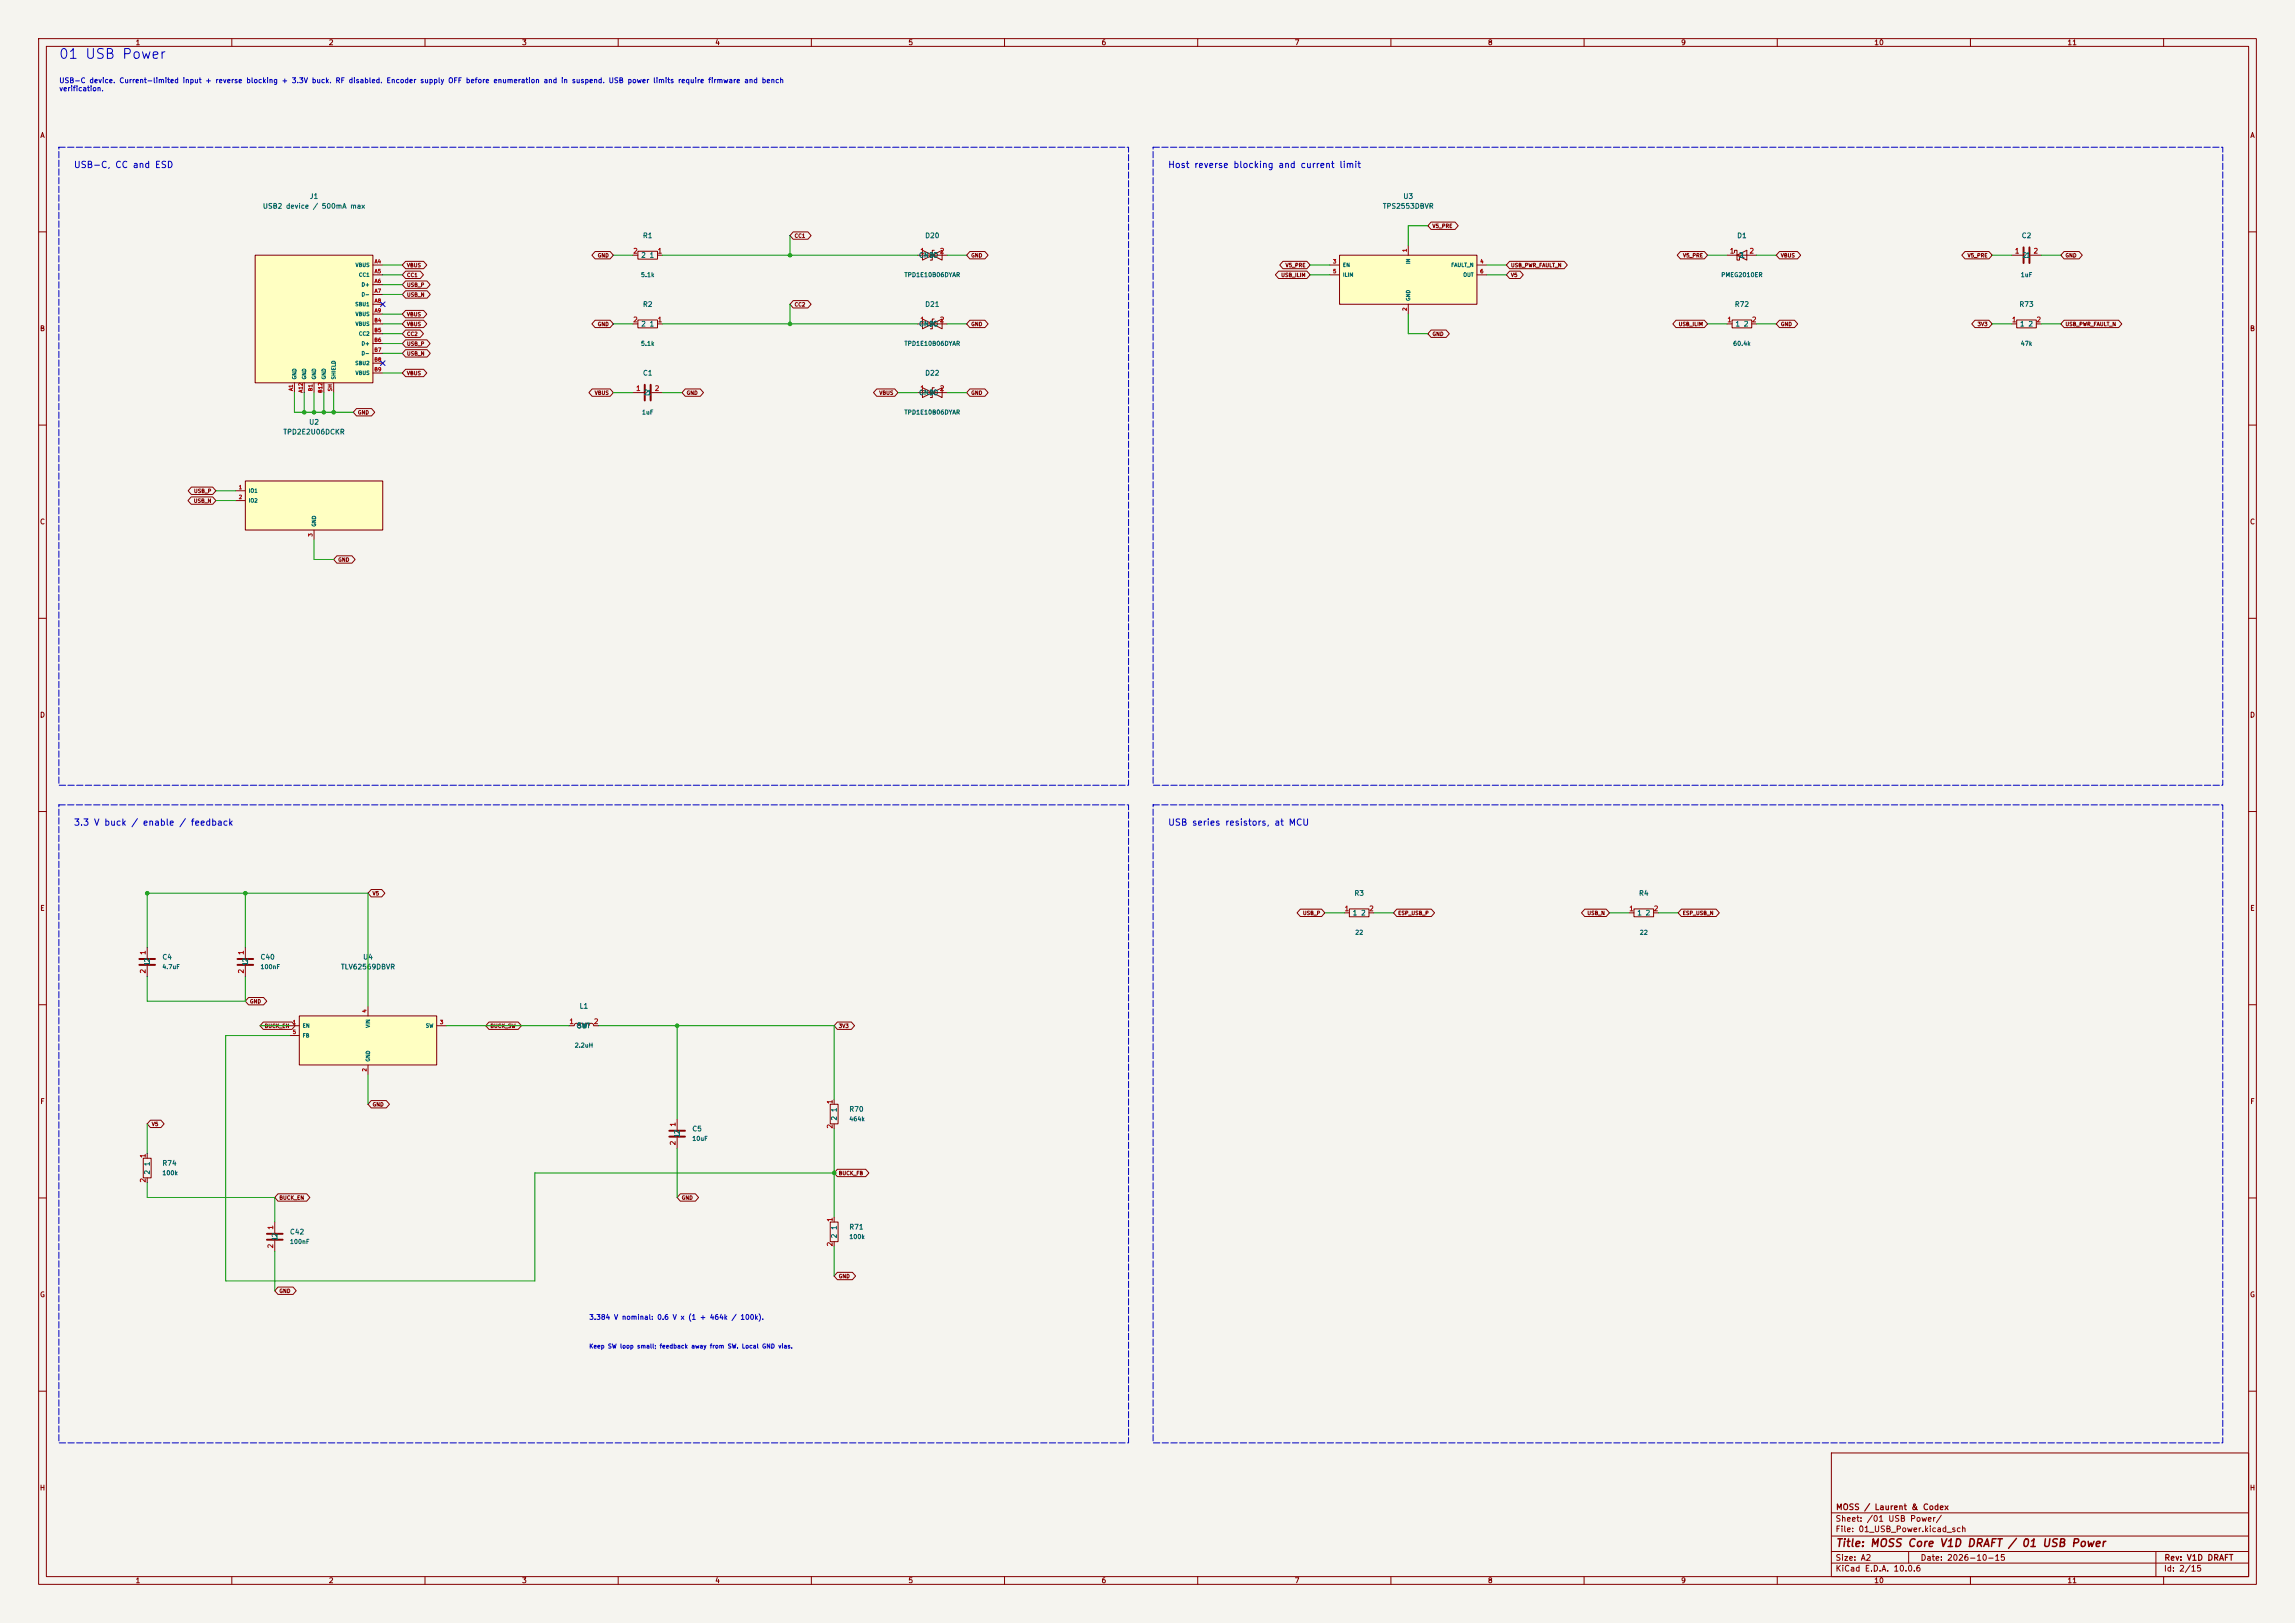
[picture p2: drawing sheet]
<svg xmlns="http://www.w3.org/2000/svg" width="594mm" height="420mm" viewBox="0 0 594 420" stroke-linecap="round" stroke-linejoin="round" font-family="sans-serif">
<defs><g id="words">
<text font-size="2.5" fill="#0000c2" x="15.1" y="15.9">01 USB Power</text>
<text font-size="2" fill="#840000" x="475" y="400.8">Title: MOSS Core V1D DRAFT / 01 USB Power</text>
<g font-size="1.6" fill="#0000c2">
<text x="19" y="43.9">USB-C, CC and ESD</text>
<text x="302.2" y="43.9">Host reverse blocking and current limit</text>
<text x="19" y="214.1">3.3 V buck / enable / feedback</text>
<text x="302.2" y="214.1">USB series resistors, at MCU</text>
</g>
<g font-size="1.5" fill="#840000">
<text x="475" y="394.1">Sheet: /01 USB Power/</text>
<text x="475.1" y="391.1">MOSS / Laurent &amp; Codex</text>
<text x="475" y="396.8">File: 01_USB_Power.kicad_sch</text>
<text x="475" y="407">KiCad E.D.A. 10.0.6</text>
<text x="475" y="404.2">Size: A2</text>
<text x="497" y="404.2">Date: 2026-10-15</text>
<text x="560" y="407">Id: 2/15</text>
<text x="560.1" y="404.2">Rev: V1D DRAFT</text>
</g>
<g font-size="1.3" fill="#840000">
<text x="35" y="12">1</text>
<text x="85" y="12">2</text>
<text x="135" y="12">3</text>
<text x="185" y="12">4</text>
<text x="235" y="12">5</text>
<text x="285" y="12">6</text>
<text x="335" y="12">7</text>
<text x="385" y="12">8</text>
<text x="435" y="12">9</text>
<text x="485" y="12">10</text>
<text x="535" y="12">11</text>
<text x="10.3" y="36">A</text>
<text x="582.3" y="36">A</text>
<text x="10.2" y="86">B</text>
<text x="582.2" y="86">B</text>
<text x="10.2" y="136">C</text>
<text x="582.2" y="136">C</text>
<text x="10.2" y="186">D</text>
<text x="582.2" y="186">D</text>
<text x="10.3" y="236">E</text>
<text x="582.3" y="236">E</text>
<text x="10.3" y="286">F</text>
<text x="582.3" y="286">F</text>
<text x="10.2" y="336">G</text>
<text x="582.2" y="336">G</text>
<text x="10.2" y="386">H</text>
<text x="582.2" y="386">H</text>
<text x="35" y="410">1</text>
<text x="85" y="410">2</text>
<text x="135" y="410">3</text>
<text x="185" y="410">4</text>
<text x="235" y="410">5</text>
<text x="285" y="410">6</text>
<text x="335" y="410">7</text>
<text x="385" y="410">8</text>
<text x="435" y="410">9</text>
<text x="485" y="410">10</text>
<text x="535" y="410">11</text>
</g>
<g font-size="1.3" fill="#0000c2">
<text x="15.2" y="21.8">USB-C device. Current-limited input + reverse blocking + 3.3V buck. RF disabled. Encoder supply OFF before enumeration and in suspend. USB power limits require firmware and bench</text>
<text x="15.2" y="23.9">verification.</text>
<text x="152.4" y="341.8">3.384 V nominal: 0.6 V x (1 + 464k / 100k).</text>
</g>
<g font-size="1.3" fill="#006464">
<text x="80.1" y="51.8">J1</text>
<text x="363.1" y="51.8">U3</text>
<text x="67.9" y="54.3">USB2 device / 500mA max</text>
<text x="357.8" y="54.3">TPS2553DBVR</text>
<text x="166.3" y="61.9">R1</text>
<text x="239.3" y="61.9">D20</text>
<text x="449.5" y="61.9">D1</text>
<text x="523.1" y="61.9">C2</text>
<text x="165.8" y="67">2</text>
<text x="168" y="67">1</text>
<text x="237.7" y="67">GND</text>
<text x="240.8" y="67">IO</text>
<text x="449.9" y="67">2</text>
<text x="450.3" y="67">1</text>
<text x="523.3" y="67">21</text>
<text x="166.3" y="79.7">R2</text>
<text x="239.3" y="79.7">D21</text>
<text x="448.9" y="79.7">R72</text>
<text x="522.5" y="79.7">R73</text>
<text x="165.8" y="84.8">2</text>
<text x="168" y="84.8">1</text>
<text x="237.7" y="84.8">GND</text>
<text x="240.8" y="84.8">IO</text>
<text x="449" y="84.8">1</text>
<text x="451.2" y="84.8">2</text>
<text x="522.7" y="84.8">1</text>
<text x="524.9" y="84.8">2</text>
<text x="166.3" y="97.5">C1</text>
<text x="239.3" y="97.5">D22</text>
<text x="166.5" y="102.6">21</text>
<text x="237.7" y="102.6">GND</text>
<text x="240.8" y="102.6">IO</text>
<text x="73.2" y="112.7">TPD2E2U06DCKR</text>
<text x="79.9" y="110.2">U2</text>
<text x="350.4" y="232.1">R3</text>
<text x="424.1" y="232.1">R4</text>
<text x="350" y="237.2">1</text>
<text x="352.1" y="237.2">2</text>
<text x="423.6" y="237.2">1</text>
<text x="425.8" y="237.2">2</text>
<text x="39.1" y="250.1" transform="rotate(-90 39.1 250.1)">12</text>
<text x="41.9" y="248.6">C4</text>
<text x="64.5" y="250.1" transform="rotate(-90 64.5 250.1)">12</text>
<text x="67.3" y="248.6">C40</text>
<text x="88.1" y="251.2">TLV62569DBVR</text>
<text x="93.9" y="248.6">U4</text>
<text x="149.9" y="261.3">L1</text>
<text x="149.1" y="266.4">OUT</text>
<text x="149.3" y="266.4">SW</text>
<text x="216.9" y="287.9" transform="rotate(-90 216.9 287.9)">1</text>
<text x="219.7" y="288">R70</text>
<text x="179.1" y="293.1">C5</text>
<text x="216.9" y="290.1" transform="rotate(-90 216.9 290.1)">2</text>
<text x="176.2" y="294.5" transform="rotate(-90 176.2 294.5)">12</text>
<text x="39.1" y="304.1" transform="rotate(-90 39.1 304.1)">2</text>
<text x="39.1" y="301.9" transform="rotate(-90 39.1 301.9)">1</text>
<text x="41.9" y="302">R74</text>
<text x="72.1" y="321.2" transform="rotate(-90 72.1 321.2)">12</text>
<text x="74.9" y="319.7">C42</text>
<text x="216.9" y="320.6" transform="rotate(-90 216.9 320.6)">2</text>
<text x="216.9" y="318.4" transform="rotate(-90 216.9 318.4)">1</text>
<text x="219.7" y="318.5">R71</text>
</g>
<g font-size="1.3" fill="#a90000">
<text x="163.7" y="65.9">2</text>
<text x="170.1" y="65.9">1</text>
<text x="238" y="65.9">1</text>
<text x="243.1" y="65.9">2</text>
<text x="447.6" y="65.9">1</text>
<text x="452.7" y="65.9">2</text>
<text x="521.4" y="65.9">1</text>
<text x="526.2" y="65.9">2</text>
<text x="163.7" y="83.7">2</text>
<text x="170.1" y="83.7">1</text>
<text x="238" y="83.7">1</text>
<text x="243.1" y="83.7">2</text>
<text x="446.9" y="83.7">1</text>
<text x="453.3" y="83.7">2</text>
<text x="520.6" y="83.7">1</text>
<text x="527" y="83.7">2</text>
<text x="164.5" y="101.5">1</text>
<text x="169.3" y="101.5">2</text>
<text x="238" y="101.5">1</text>
<text x="243.1" y="101.5">2</text>
<text x="347.9" y="236.1">1</text>
<text x="354.2" y="236.1">2</text>
<text x="421.5" y="236.1">1</text>
<text x="427.9" y="236.1">2</text>
<text x="38" y="247.2" transform="rotate(-90 38 247.2)">1</text>
<text x="63.4" y="247.2" transform="rotate(-90 63.4 247.2)">1</text>
<text x="38" y="252.1" transform="rotate(-90 38 252.1)">2</text>
<text x="63.4" y="252.1" transform="rotate(-90 63.4 252.1)">2</text>
<text x="147.2" y="265.3">1</text>
<text x="153.6" y="265.3">2</text>
<text x="215.8" y="285.8" transform="rotate(-90 215.8 285.8)">1</text>
<text x="175.1" y="291.7" transform="rotate(-90 175.1 291.7)">1</text>
<text x="215.8" y="292.2" transform="rotate(-90 215.8 292.2)">2</text>
<text x="38" y="299.8" transform="rotate(-90 38 299.8)">1</text>
<text x="175.1" y="296.5" transform="rotate(-90 175.1 296.5)">2</text>
<text x="38" y="306.2" transform="rotate(-90 38 306.2)">2</text>
<text x="215.8" y="316.3" transform="rotate(-90 215.8 316.3)">1</text>
<text x="71" y="323.2" transform="rotate(-90 71 323.2)">2</text>
<text x="71" y="318.4" transform="rotate(-90 71 318.4)">1</text>
<text x="215.8" y="322.7" transform="rotate(-90 215.8 322.7)">2</text>
</g>
<g font-size="1.1" fill="#006464">
<text x="165.8" y="72">5.1k</text>
<text x="234" y="72">TPD1E10B06DYAR</text>
<text x="445.4" y="72">PMEG2010ER</text>
<text x="522.9" y="72">1uF</text>
<text x="165.8" y="89.7">5.1k</text>
<text x="234" y="89.7">TPD1E10B06DYAR</text>
<text x="448.5" y="89.7">60.4k</text>
<text x="522.9" y="89.7">47k</text>
<text x="166" y="107.5">1uF</text>
<text x="234" y="107.5">TPD1E10B06DYAR</text>
<text x="350.6" y="242.1">22</text>
<text x="424.3" y="242.1">22</text>
<text x="41.9" y="251">4.7uF</text>
<text x="67.3" y="251">100nF</text>
<text x="148.6" y="271.3">2.2uH</text>
<text x="219.7" y="290.4">464k</text>
<text x="179.1" y="295.5">10uF</text>
<text x="41.9" y="304.4">100k</text>
<text x="74.9" y="322.1">100nF</text>
<text x="219.7" y="320.9">100k</text>
</g>
<text font-size="1.1" fill="#0000c2" x="152.4" y="349.2">Keep SW loop small; feedback away from SW. Local GND vias.</text>
<g font-size="1" fill="#840000">
<text x="370.6" y="59.2">V5_PRE</text>
<text x="205.5" y="61.7">CC1</text>
<text x="105.2" y="71.9">CC1</text>
<text x="105.2" y="69.4">VBUS</text>
<text x="154.6" y="66.8">GND</text>
<text x="251.3" y="66.8">GND</text>
<text x="331.5" y="71.9">USB_ILIM</text>
<text x="332.6" y="69.4">V5_PRE</text>
<text x="391" y="69.4">USB_PWR_FAULT_N</text>
<text x="391" y="71.9">V5</text>
<text x="435.5" y="66.8">V5_PRE</text>
<text x="460.8" y="66.8">VBUS</text>
<text x="509.2" y="66.8">V5_PRE</text>
<text x="534.5" y="66.8">GND</text>
<text x="105.2" y="77">USB_N</text>
<text x="105.2" y="74.4">USB_P</text>
<text x="105.2" y="82.1">VBUS</text>
<text x="205.5" y="79.5">CC2</text>
<text x="105.2" y="89.7">USB_P</text>
<text x="105.2" y="87.1">CC2</text>
<text x="105.2" y="84.6">VBUS</text>
<text x="154.6" y="84.6">GND</text>
<text x="251.3" y="84.6">GND</text>
<text x="370.6" y="87.1">GND</text>
<text x="434.4" y="84.6">USB_ILIM</text>
<text x="460.8" y="84.6">GND</text>
<text x="511.7" y="84.6">3V3</text>
<text x="534.5" y="84.6">USB_PWR_FAULT_N</text>
<text x="105.2" y="92.2">USB_N</text>
<text x="105.2" y="97.3">VBUS</text>
<text x="92.5" y="107.5">GND</text>
<text x="153.8" y="102.4">VBUS</text>
<text x="177.6" y="102.4">GND</text>
<text x="227.5" y="102.4">VBUS</text>
<text x="251.3" y="102.4">GND</text>
<text x="50" y="130.3">USB_N</text>
<text x="50.1" y="127.8">USB_P</text>
<text x="87.4" y="145.6">GND</text>
<text x="96.3" y="231.9">V5</text>
<text x="337.1" y="237">USB_P</text>
<text x="361.8" y="237">ESP_USB_P</text>
<text x="410.7" y="237">USB_N</text>
<text x="435.4" y="237">ESP_USB_N</text>
<text x="64.6" y="259.9">GND</text>
<text x="68.4" y="266.2">BUCK_EN</text>
<text x="126.8" y="266.2">BUCK_SW</text>
<text x="217" y="266.2">3V3</text>
<text x="96.3" y="286.5">GND</text>
<text x="39.2" y="291.6">V5</text>
<text x="217" y="304.3">BUCK_FB</text>
<text x="72.2" y="310.7">BUCK_EN</text>
<text x="176.3" y="310.7">GND</text>
<text x="72.2" y="334.8">GND</text>
<text x="217" y="331">GND</text>
</g>
<g font-size="1" fill="#a90000">
<text x="364.3" y="65.3" transform="rotate(-90 364.3 65.3)">1</text>
<text x="96.8" y="68.4">A4</text>
<text x="96.8" y="70.9">A5</text>
<text x="344.9" y="68.4">3</text>
<text x="344.9" y="70.9">5</text>
<text x="383" y="68.4">4</text>
<text x="383" y="70.9">6</text>
<text x="96.8" y="73.5">A6</text>
<text x="96.8" y="76">A7</text>
<text x="96.8" y="83.6">B4</text>
<text x="96.8" y="78.5">A8</text>
<text x="96.8" y="81.1">A9</text>
<text x="364.3" y="80.6" transform="rotate(-90 364.3 80.6)">2</text>
<text x="96.8" y="86.2">B5</text>
<text x="96.8" y="88.7">B6</text>
<text x="96.8" y="91.2">B7</text>
<text x="96.8" y="93.8">B8</text>
<text x="76" y="101.3" transform="rotate(-90 76 101.3)">A1</text>
<text x="78.5" y="101.7" transform="rotate(-90 78.5 101.7)">A12</text>
<text x="81.1" y="101.4" transform="rotate(-90 81.1 101.4)">B1</text>
<text x="83.6" y="101.8" transform="rotate(-90 83.6 101.8)">B12</text>
<text x="86.2" y="101.4" transform="rotate(-90 86.2 101.4)">SH</text>
<text x="96.8" y="96.3">B9</text>
<text x="61.7" y="126.8">1</text>
<text x="61.7" y="129.3">2</text>
<text x="81.1" y="139" transform="rotate(-90 81.1 139)">3</text>
<text x="95.1" y="262.2" transform="rotate(-90 95.1 262.2)">4</text>
<text x="75.7" y="265.2">1</text>
<text x="75.7" y="267.8">5</text>
<text x="113.8" y="265.2">3</text>
<text x="95.1" y="277.4" transform="rotate(-90 95.1 277.4)">2</text>
</g>
<g font-size="1" fill="#006464">
<text x="91.9" y="69.3">VBUS</text>
<text x="92.8" y="71.8">CC1</text>
<text x="347.5" y="69.3">EN</text>
<text x="347.5" y="71.8">ILIM</text>
<text x="365.2" y="68.4" transform="rotate(-90 365.2 68.4)">IN</text>
<text x="375.5" y="69.3">FAULT_N</text>
<text x="378.6" y="71.8">OUT</text>
<text x="93.4" y="74.4">D+</text>
<text x="93.4" y="76.9">D-</text>
<text x="365.2" y="78" transform="rotate(-90 365.2 78)">GND</text>
<text x="91.8" y="79.5">SBU1</text>
<text x="91.9" y="82">VBUS</text>
<text x="91.9" y="84.5">VBUS</text>
<text x="92.8" y="87.1">CC2</text>
<text x="93.4" y="89.6">D+</text>
<text x="91.8" y="94.7">SBU2</text>
<text x="93.4" y="92.2">D-</text>
<text x="76.9" y="98.3" transform="rotate(-90 76.9 98.3)">GND</text>
<text x="79.5" y="98.3" transform="rotate(-90 79.5 98.3)">GND</text>
<text x="82" y="98.3" transform="rotate(-90 82 98.3)">GND</text>
<text x="84.5" y="98.3" transform="rotate(-90 84.5 98.3)">GND</text>
<text x="87.1" y="98.3" transform="rotate(-90 87.1 98.3)">SHIELD</text>
<text x="91.9" y="97.2">VBUS</text>
<text x="64.3" y="127.7">IO1</text>
<text x="64.3" y="130.3">IO2</text>
<text x="82" y="136.4" transform="rotate(-90 82 136.4)">GND</text>
<text x="78.2" y="266.1">EN</text>
<text x="78.2" y="268.7">FB</text>
<text x="96" y="266.1" transform="rotate(-90 96 266.1)">VIN</text>
<text x="110.1" y="266.1">SW</text>
<text x="96" y="274.8" transform="rotate(-90 96 274.8)">GND</text>
</g>
</g></defs>
<path d="M0 0h594v420h-594z" fill="#f5f4ef" stroke="#f5f4ef" stroke-width=".26"/>
<g fill="none" stroke="#840000" stroke-width=".26">
<path d="M10 10h574v400h-574zM12 12h570v396h-570zM60 10v2M110 10v2M160 10v2M210 10v2M260 10v2M310 10v2M360 10v2M410 10v2M460 10v2M510 10v2"/>
<path d="M560 10v2M10 60h2M163.8 66h1.3M165.1 65h5.1v2.1h-5.1zM170.2 66h1.2M237.5 66h7.6M238.8 64.8v2.5l5-2.5v2.5zM241.8 64.8h-.5v2.5h-.5M582 60h2M163.8 83.8h1.3M165.1 82.8h5.1v2h-5.1zM170.2 83.8h1.2"/>
<path d="M237.5 83.8h7.6M238.8 82.6v2.5l5-2.5v2.5zM241.8 82.6h-.5v2.5h-.5M10 110h2M582 110h2M10 160h2M582 160h2M10 210h2M582 210h2M38.1 245.1v2.8M38.1 249.9v2.8M63.5 245.1v2.8"/>
<path d="M63.5 249.9v2.8M10 260h2M147.3 265.4h1.3l.2-.4 .4-.2 .5 .2 .2 .4 .1-.4 .5-.2 .4 .2 .2 .4 .2-.4 .5-.2 .4 .2 .2 .4 .2-.4 .4-.2 .5 .2 .2 .4h1.2M582 260h2M37.1 299.7h2v5.1h-2zM38.1 298.5v1.2M175.3 289.6v2.8M175.3 294.4v2.8M214.9 285.8h2v5h-2zM215.9 284.5v1.3M215.9 290.8v1.3M10 310h2"/>
<path d="M38.1 304.8v1.3M214.9 316.2h2v5.1h-2zM215.9 315v1.2M582 310h2M215.9 321.3v1.3M10 360h2M474 376h108v32h-108zM582 360h2M474 397.5h108M474 391.5h108M60 408v2M110 408v2"/>
<path d="M160 408v2M210 408v2M260 408v2M310 408v2M360 408v2M410 408v2M460 408v2M474 404.5h108M474 401.5h108M494 401.5v3M510 408v2M558 401.5v6.5"/>
<path d="M560 408v2"/>
</g>
<path d="M36.1 248.2h4M36.1 249.7h4M61.5 248.2h4M61.5 249.7h4M173.2 292.6h4.1M173.2 294.1h4.1" fill="none" stroke="#840000" stroke-width=".51"/>
<path d="M346.7 66h35.6v12.7h-35.6z" fill="#ffffc2"/>
<g fill="none" stroke="#840000" stroke-width=".26">
<path d="M344.2 68.6h2.5M344.2 71.1h2.5M346.7 66h35.6v12.7h-35.6zM364.5 63.5v2.5M364.5 78.7v2.6M382.3 68.6h2.5M382.3 71.1h2.5M447 66h7.7M448.9 65.4v-.6h.7v2.5h.6v-.6M449.6 66l2.5-1.2v2.5zM348 236.2h1.2M349.2 235.2h5.1v2h-5.1z"/>
<path d="M354.3 236.2h1.3M421.6 236.2h1.3M422.9 235.2h5.1v2h-5.1zM428 236.2h1.3"/>
</g>
<path d="M63.5 124.5h35.6v12.7h-35.6z" fill="#ffffc2"/>
<path d="M237.5 101.6h7.6M238.8 100.3v2.6l5-2.6v2.6zM241.8 100.3h-.5v2.6h-.5M61 127h2.5M61 129.5h2.5M63.5 124.5h35.6v12.7h-35.6zM81.3 137.2v2.5" fill="none" stroke="#840000" stroke-width=".26"/>
<path d="M66 66h30.5v33.1h-30.5z" fill="#ffffc2"/>
<g fill="none" stroke="#840000" stroke-width=".26">
<path d="M66 66h30.5v33.1h-30.5zM96.5 68.6h2.6M96.5 71.1h2.6M96.5 73.7h2.6M96.5 76.2h2.6M96.5 78.7h2.6M76.2 99.1v2.5M78.7 99.1v2.5M81.3 99.1v2.5M83.8 99.1v2.5M86.4 99.1v2.5M96.5 81.3h2.6"/>
<path d="M96.5 83.8h2.6M96.5 86.4h2.6M96.5 88.9h2.6M96.5 91.4h2.6M96.5 94h2.6M96.5 96.5h2.6M447 83.8h1.3M448.3 82.8h5.1v2h-5.1zM453.4 83.8h1.3M520.7 83.8h1.3M522 82.8h5v2h-5zM527 83.8h1.3"/>
<path d="M163.8 101.6h2.8M168.7 101.6h2.7"/>
</g>
<path d="M166.9 99.6v4M168.4 99.6v4" fill="none" stroke="#840000" stroke-width=".51"/>
<path d="M77.5 262.9h35.5v12.7h-35.5z" fill="#ffffc2"/>
<g fill="none" stroke="#840000" stroke-width=".26">
<path d="M370.4 57.5h6.2l.8 .9-.8 1h-6.2l-.8-1zM105 70.2h3.8l.8 .9-.8 1h-3.8l-.9-1zM105 67.6h4.6l.9 1-.9 .9h-4.6l-.9-.9zM105 75.2h5.5l.9 1-.9 1h-5.5l-.9-1zM105 72.7h5.5l.8 1-.8 .9h-5.5l-.9-.9zM154 65.1h3.9l.8 .9-.8 1h-3.9l-.8-1zM205.3 77.8h3.8l.8 .9-.8 1h-3.8l-.8-1zM205.3 60h3.8l.8 1-.8 .9h-3.8l-.8-.9zM251 65.1h3.9l.8 .9-.8 1h-3.9l-.8-1zM330.9 70.2h7.4l.8 .9-.8 1h-7.4l-.8-1zM332.1 67.6h6.2l.8 1-.8 .9h-6.2l-.9-.9zM390.7 67.6h14.1l.9 1-.9 .9h-14.1l-.8-.9z"/>
<path d="M390.7 70.2h2.7l.9 .9-.9 1h-2.7l-.8-1zM434.9 65.1h6.2l.9 .9-.9 1h-6.2l-.8-1zM460.6 65.1h4.6l.9 .9-.9 1h-4.6l-.9-1zM508.6 65.1h6.2l.8 .9-.8 1h-6.2l-.8-1zM520.7 66h2.8M525.5 66h2.8M534.2 65.1h3.9l.9 .9-.9 1h-3.9l-.8-1zM105 95.6h4.6l.9 .9-.9 1h-4.6l-.9-1zM105 90.5h5.5l.9 .9-.9 1h-5.5l-.9-1zM105 87.9h5.5l.8 1-.8 1h-5.5l-.9-1zM105 85.4h3.8l.8 1-.8 .9h-3.8l-.9-.9zM105 82.9h4.6l.9 .9-.9 1h-4.6l-.9-1z"/>
<path d="M105 80.3h4.6l.9 1-.9 .9h-4.6l-.9-.9zM154 82.9h3.9l.8 .9-.8 1h-3.9l-.8-1zM251 82.9h3.9l.8 .9-.8 1h-3.9l-.8-1zM370.4 85.4h3.9l.8 1-.8 .9h-3.9l-.8-.9zM433.8 82.9h7.3l.9 .9-.9 1h-7.3l-.8-1zM460.6 82.9h3.9l.8 .9-.8 1h-3.9l-.9-1zM511.2 82.9h3.6l.8 .9-.8 1h-3.6l-.9-1zM534.2 82.9h14.1l.9 .9-.9 1h-14.1l-.8-1zM92.3 105.7h3.9l.8 1-.8 .9h-3.9l-.9-.9zM153.3 100.6h4.6l.8 1-.8 1h-4.6l-.9-1zM177.4 100.6h3.9l.8 1-.8 1h-3.9l-.9-1zM226.9 100.6h4.7l.8 1-.8 1h-4.7l-.8-1z"/>
<path d="M251 100.6h3.9l.8 1-.8 1h-3.9l-.8-1zM49.5 128.6h5.5l.9 .9-.9 1h-5.5l-.8-1zM49.5 126h5.5l.9 1-.9 1h-5.5l-.8-1zM87.2 143.8h3.9l.8 1-.8 .9h-3.9l-.8-.9zM96.1 230.2h2.7l.8 .9-.8 1h-2.7l-.9-1zM336.5 235.3h5.6l.8 .9-.8 1h-5.6l-.8-1zM361.5 235.3h9l.8 .9-.8 1h-9l-.8-1zM410.2 235.3h5.5l.9 .9-.9 1h-5.5l-.9-1zM435.2 235.3h9l.8 .9-.8 1h-9l-.9-1zM64.3 258.1h3.9l.9 1-.9 .9h-3.9l-.8-.9zM68.1 264.5h7.5l.8 .9-.8 1h-7.5l-.8-1zM74.9 265.4h2.6"/>
<path d="M74.9 268h2.6M77.5 262.9h35.5v12.7h-35.5zM95.2 260.4v2.5M95.2 275.6v2.5M113 265.4h2.6M126.6 264.5h7.5l.9 .9-.9 1h-7.5l-.9-1zM216.7 264.5h3.7l.8 .9-.8 1h-3.7l-.8-1zM38.9 289.9h2.7l.9 .9-.9 1h-2.7l-.8-1zM96.1 284.8h3.9l.8 1-.8 .9h-3.9l-.9-.9zM71.1 316.2v2.8M72 308.9h7.4l.8 1-.8 .9h-7.4l-.9-.9zM176.1 308.9h3.9l.8 1-.8 .9h-3.9l-.8-.9z"/>
<path d="M216.7 302.6h7.4l.8 .9-.8 1h-7.4l-.8-1zM71.1 321.1v2.8M72 333.1h3.8l.9 .9-.9 1h-3.8l-.9-1zM216.7 329.2h3.9l.9 1-.9 1h-3.9l-.8-1z"/>
</g>
<path d="M523.7 64v4.1M525.3 64v4.1M69.1 319.3h4.1M69.1 320.8h4.1" fill="none" stroke="#840000" stroke-width=".51"/>
<g fill="none" stroke="#009600" stroke-width=".26">
<path d="M369.6 58.4h-5.1v5.1M99.1 71.1h5M99.1 68.6h5M99.1 73.7h5M99.1 76.2h5M158.7 66h5.1M171.4 66h66.1M204.5 61v5M204.5 78.7v5.1M245.1 66h5.1M339.1 71.1h5.1M339.1 68.6h5.1"/>
<path d="M384.8 71.1h5.1M384.8 68.6h5.1M442 66h5M454.7 66h5M515.6 66h5.1M528.3 66h5.1M99.1 83.8h5M99.1 86.4h5M99.1 96.5h5M99.1 91.4h5M99.1 88.9h5M99.1 81.3h5"/>
<path d="M158.7 83.8h5.1M171.4 83.8h66.1M245.1 83.8h5.1M364.5 81.3v5.1h5.1M442 83.8h5M454.7 83.8h5M515.6 83.8h5.1M528.3 83.8h5.1M76.2 101.6v5.1h15.2M78.7 101.6v5.1M81.3 101.6v5.1M83.8 101.6v5.1"/>
<path d="M86.4 101.6v5.1M158.7 101.6h5.1M171.4 101.6h5.1M232.4 101.6h5.1M245.1 101.6h5.1M55.9 129.5h5.1M55.9 127h5.1M81.3 139.7v5.1h5.1M63.5 231.1v14M342.9 236.2h5.1M355.6 236.2h5.1M416.6 236.2h5"/>
<path d="M429.3 236.2h5M38.1 245.1v-14h57.1v29.3M38.1 252.7v6.4h25.4v-6.4M67.3 265.4h7.6M74.9 268h-16.5v63.5h80v-28h77.5M95.2 278.1v7.7M115.6 265.4h31.7M154.9 265.4h61v19.1M175.3 265.4v24.2M38.1 290.8v7.7M175.3 297.2v12.7M215.9 292.1v22.9"/>
<path d="M38.1 306.1v3.8h33v6.3M71.1 323.9v10.1M215.9 322.6v7.6"/>
</g>
<path d="M98.5 78.1l1.2 1.2M99.7 78.1l-1.2 1.2M98.5 93.4l1.2 1.2M99.7 93.4l-1.2 1.2" fill="none" stroke="#000084" stroke-width=".26"/>
<path d="M15.2 38.1h276.9v165.1h-276.9v-165.1M298.4 38.1h276.9v165.1h-276.9v-165.1M15.2 208.3h276.9v165.1h-276.9v-165.1M298.4 208.3h276.9v165.1h-276.9v-165.1" fill="none" stroke="#0000c2" stroke-width=".26" stroke-dasharray="1.6 .6"/>
<g fill="#009600" stroke="#009600" stroke-width=".26">
<circle cx="81.3" cy="106.7" r=".46"/>
<circle cx="83.8" cy="106.7" r=".46"/>
<circle cx="86.4" cy="106.7" r=".46"/>
<circle cx="78.7" cy="106.7" r=".46"/>
<circle cx="204.5" cy="66" r=".46"/>
<circle cx="204.5" cy="83.8" r=".46"/>
<circle cx="38.1" cy="231.1" r=".46"/>
<circle cx="63.5" cy="231.1" r=".46"/>
<circle cx="215.9" cy="303.5" r=".46"/>
<circle cx="175.3" cy="265.4" r=".46"/>
</g>
<use href="#words"/>
</svg>
